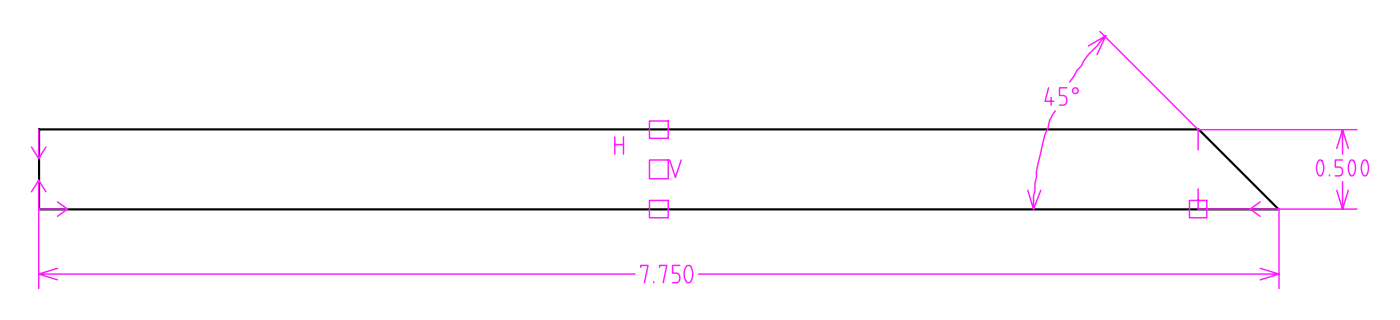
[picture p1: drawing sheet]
<svg xmlns="http://www.w3.org/2000/svg" width="222mm" height="51mm" viewBox="0 0 222 51" stroke-linecap="round" stroke-linejoin="round" font-family="sans-serif">
<path d="M6.2 20.5h184.2l12.7 12.7h-196.9z" fill="none" stroke="#000" stroke-width=".34"/>
<g fill="none" stroke="#ff19ff" stroke-width=".23">
<path d="M103.1 19.2h3v2.8h-3zM166.5 13.9l-.5 2.2h1.3M166.9 15.5v1.2M167.6 17.6l-.9 1.6-.3 1.2a14.5 14.5 0 0 0-1.1 3.9 14.8 14.8 0 0 0-.7 3.9l-.2 .9v1.1l-.3 .9v2.1l-.9-3M169.4 13.9h-1.1v1.3h.5a.81 .81 0 0 1 .6 .7 .81 .81 0 0 1-.5 .8h-.6M174.7 5l15.6 15.6M175.6 5.7l-1.4 1.6a9.1 9.1 0 0 0-2.5 3.2l-.7 .7-.5 .9-.6 .9M175.6 5.7l-1.4 3M175.6 5.7l-2.8 1.6M6.1 20.6v4.6l-1.1-1.9M6.1 33.2h4.6l-1.6 1.1M6.1 28.6l-1.1 1.9"/>
<path d="M6.1 33.2v12.6M7.3 30.5l-1.2-1.9v4.6M7.3 23.3l-1.2 1.9M9.1 32.1l1.6 1.1M97.6 21.7v2.8M97.6 23h1.4M99 21.7v2.8M103.1 31.8h3v2.8h-3zM103.1 25.4h3v3h-3zM106.3 25.4l1 2.8 .9-2.8M165.3 30.2l-1.2 3M188.9 31.8h2.7v2.8h-2.7z"/>
<path d="M190.3 20.6v3.2M190.3 30v3.2h25.2M190.3 20.6h25.2M200.1 32.1l-1.6 1.1 1.6 1.1M203.1 33.2v12.6M209.4 25.5l.3-.1a1.84 1.84 0 0 1 0 2.5h-.1a1.95 1.95 0 0 1-.2-2.4zM211.1 27.8v.1M212.3 23.6l.9-3v3.9M212.3 30.2l.9 3M213.2 25.4h-1.1v1.1h.5a.71 .71 0 0 1 .6 .7 .71 .71 0 0 1-.6 .7h-.5M213.2 28.8v4.4M213.2 20.6l.9 3"/>
<path d="M214.1 30.2l-.9 3M214.5 25.5l.3-.1a1.84 1.84 0 0 1 0 2.5h-.2a1.95 1.95 0 0 1-.1-2.4zM216.5 25.5l.3-.1a1.84 1.84 0 0 1 0 2.5h-.1a1.95 1.95 0 0 1-.2-2.4zM6.1 43.5l3 .9M9.1 42.6l-3 .9h94.7M101.8 42.5v-.4h1.1l-.6 2.8M103.8 44.7v.2M104.7 42.5v-.4h1.2l-.6 2.8M108 42.1h-1.2v1.3h.6a.81 .81 0 0 1 .6 .7 .81 .81 0 0 1-.5 .8h-.7M109 42.3a.46 .46 0 0 1 .7 0 2.14 2.14 0 0 1-.2 2.6h-.3a1.93 1.93 0 0 1-.2-2.6zM110.9 43.5h92.2M200.1 42.6l3 .9"/>
<path d="M203.1 43.5l-3 .9"/>
<circle cx="170.8" cy="14.4" r=".46"/>
</g>
</svg>
